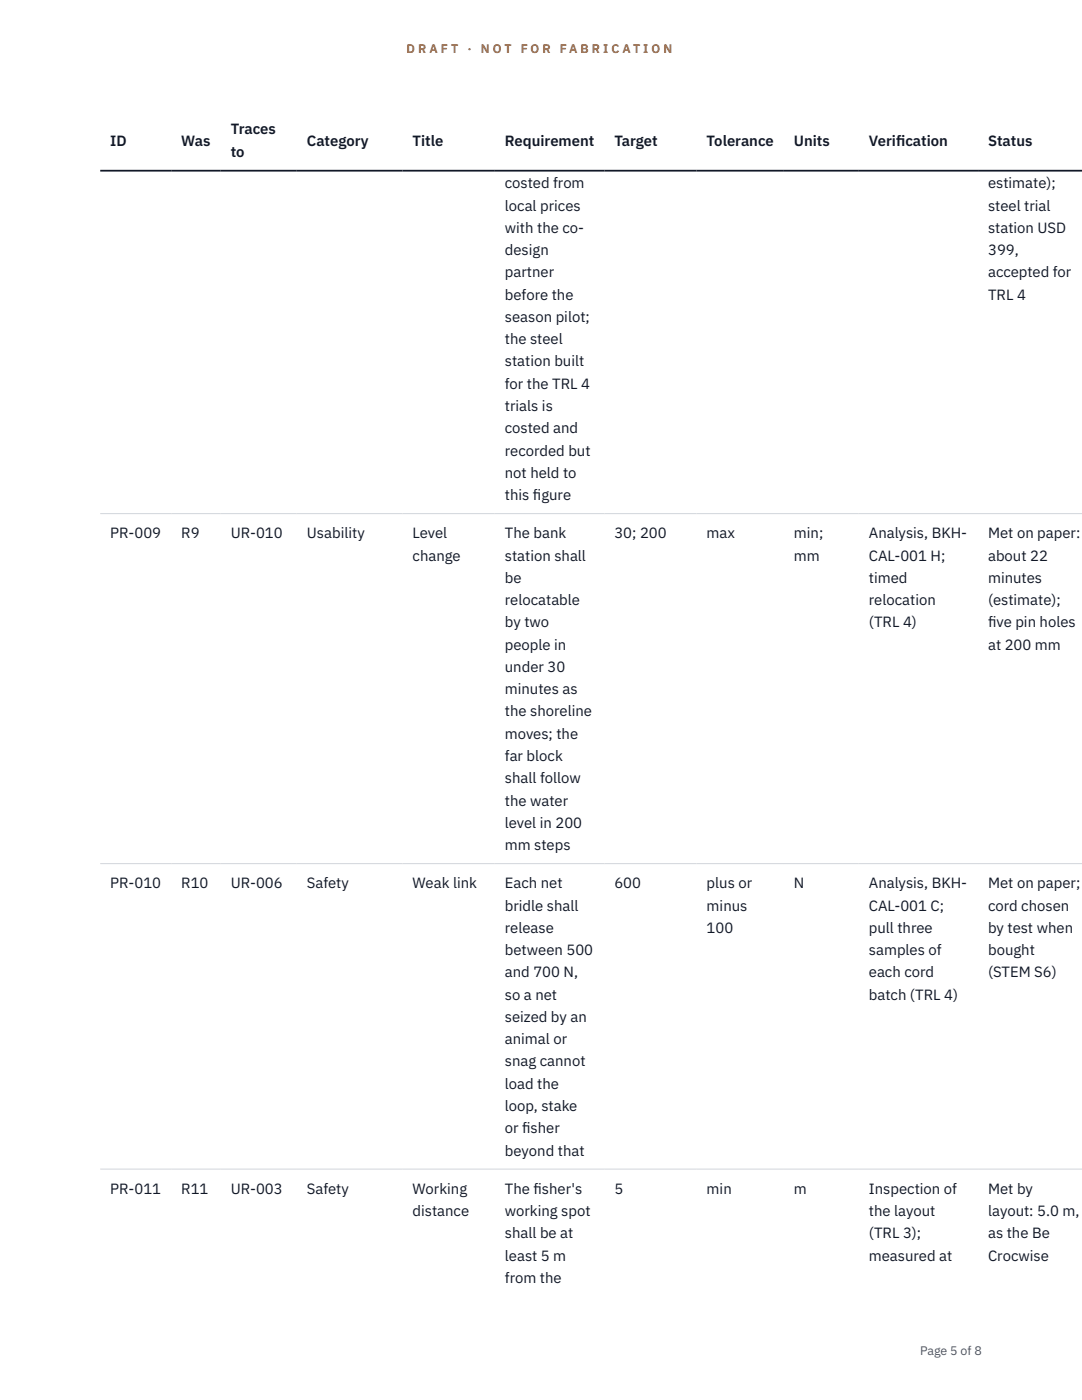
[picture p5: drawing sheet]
<svg xmlns="http://www.w3.org/2000/svg" width="216mm" height="279mm" viewBox="0 0 216 279" stroke-linecap="round" stroke-linejoin="round" font-family="sans-serif">
<defs><g id="words">
<g font-size="3" fill="#111827">
<text x="22" y="29.1">ID</text>
<text x="36.2" y="29.1">Was</text>
<text x="46" y="26.8">Traces</text>
<text x="61.2" y="29.1">Category</text>
<text x="82.3" y="29.1">Title</text>
<text x="100.7" y="29.1">Requirement</text>
<text x="122.6" y="29.1">Target</text>
<text x="141" y="29.1">Tolerance</text>
<text x="158.4" y="29.1">Units</text>
<text x="173.4" y="29.1">Verif</text>
<text x="178.8" y="29.1">ication</text>
<text x="197.2" y="29.1">Status</text>
<text x="46" y="31.3">to</text>
<text x="100.7" y="37.6">costed from</text>
<text x="197.2" y="37.6">estimate);</text>
<text x="100.7" y="42">local prices</text>
<text x="100.7" y="46.5">with the co-</text>
<text x="197.2" y="42">steel trial</text>
<text x="197.2" y="46.5">station USD</text>
<text x="100.7" y="50.9">design</text>
<text x="197.2" y="50.9">399,</text>
<text x="100.7" y="55.4">partner</text>
<text x="100.7" y="59.8">before the</text>
<text x="197.2" y="55.4">accepted for</text>
<text x="197.2" y="59.8">TRL 4</text>
<text x="100.7" y="64.2">season pilot;</text>
<text x="100.7" y="68.7">the steel</text>
<text x="100.7" y="73.1">station built</text>
<text x="100.7" y="77.6">for the TRL 4</text>
<text x="100.7" y="82">trials is</text>
<text x="100.7" y="86.5">costed and</text>
<text x="100.7" y="90.9">recorded but</text>
<text x="100.7" y="95.4">not held to</text>
<text x="100.7" y="99.8">this f</text>
<text x="106.3" y="99.8">igure</text>
<text x="22" y="107.4">PR-009</text>
<text x="36.2" y="107.4">R9</text>
<text x="46" y="107.4">UR-010</text>
<text x="61.2" y="107.4">Usability</text>
<text x="82.3" y="107.4">Level</text>
<text x="100.7" y="107.4">The bank</text>
<text x="122.6" y="107.4">30; 200</text>
<text x="141" y="107.4">max</text>
<text x="158.4" y="107.4">min;</text>
<text x="173.4" y="107.4">Analysis, BKH-</text>
<text x="197.2" y="107.4">Met on paper:</text>
<text x="82.3" y="111.9">change</text>
<text x="100.7" y="111.9">station shall</text>
<text x="158.4" y="111.9">mm</text>
<text x="173.4" y="111.9">CAL-001 H;</text>
<text x="197.2" y="111.9">about 22</text>
<text x="100.7" y="116.3">be</text>
<text x="173.4" y="116.3">timed</text>
<text x="197.2" y="116.3">minutes</text>
<text x="100.7" y="120.8">relocatable</text>
<text x="100.7" y="125.2">by two</text>
<text x="173.4" y="120.8">relocation</text>
<text x="173.4" y="125.2">(TRL 4)</text>
<text x="197.2" y="120.8">(estimate);</text>
<text x="197.2" y="125.2">f</text>
<text x="197.2" y="125.2">ive pin holes</text>
<text x="100.7" y="129.7">people in</text>
<text x="197.2" y="129.7">at 200 mm</text>
<text x="100.7" y="134.1">under 30</text>
<text x="100.7" y="138.5">minutes as</text>
<text x="100.7" y="143">the shoreline</text>
<text x="100.7" y="147.4">moves; the</text>
<text x="100.7" y="151.9">far block</text>
<text x="100.7" y="156.3">shall follow</text>
<text x="100.7" y="160.8">the water</text>
<text x="100.7" y="165.2">level in 200</text>
<text x="100.7" y="169.7">mm steps</text>
<text x="22" y="177.3">PR-010</text>
<text x="36.2" y="177.3">R10</text>
<text x="46" y="177.3">UR-006</text>
<text x="61.2" y="177.3">Safety</text>
<text x="82.3" y="177.3">Weak link</text>
<text x="100.7" y="177.3">Each net</text>
<text x="122.6" y="177.3">600</text>
<text x="141" y="177.3">plus or</text>
<text x="158.4" y="177.3">N</text>
<text x="173.4" y="177.3">Analysis, BKH-</text>
<text x="197.2" y="177.3">Met on paper;</text>
<text x="100.7" y="181.7">bridle shall</text>
<text x="141" y="181.7">minus</text>
<text x="173.4" y="181.7">CAL-001 C;</text>
<text x="197.2" y="181.7">cord chosen</text>
<text x="100.7" y="186.2">release</text>
<text x="100.7" y="190.6">between 500</text>
<text x="141" y="186.2">100</text>
<text x="173.4" y="186.2">pull three</text>
<text x="173.4" y="190.6">samples of</text>
<text x="197.2" y="186.2">by test when</text>
<text x="197.2" y="190.6">bought</text>
<text x="100.7" y="195.1">and 700 N,</text>
<text x="173.4" y="195.1">each cord</text>
<text x="197.2" y="195.1">(STEM S6)</text>
<text x="100.7" y="199.5">so a net</text>
<text x="100.7" y="203.9">seized by an</text>
<text x="173.4" y="199.5">batch (TRL 4)</text>
<text x="100.7" y="208.4">animal or</text>
<text x="100.7" y="212.8">snag cannot</text>
<text x="100.7" y="217.3">load the</text>
<text x="100.7" y="221.7">loop, stake</text>
<text x="100.7" y="226.2">or f</text>
<text x="104.2" y="226.2">isher</text>
<text x="100.7" y="230.6">beyond that</text>
<text x="22" y="238.2">PR-011</text>
<text x="36.2" y="238.2">R11</text>
<text x="46" y="238.2">UR-003</text>
<text x="61.2" y="238.2">Safety</text>
<text x="82.3" y="238.2">Working</text>
<text x="100.7" y="238.2">The f</text>
<text x="106.4" y="238.2">isher's</text>
<text x="122.6" y="238.2">5</text>
<text x="141" y="238.2">min</text>
<text x="158.4" y="238.2">m</text>
<text x="173.4" y="238.2">Inspection of</text>
<text x="197.2" y="238.2">Met by</text>
<text x="82.3" y="242.7">distance</text>
<text x="100.7" y="242.7">working spot</text>
<text x="173.4" y="242.7">the layout</text>
<text x="197.2" y="242.7">layout: 5.0 m,</text>
<text x="100.7" y="247.1">shall be at</text>
<text x="100.7" y="251.6">least 5 m</text>
<text x="173.4" y="247.1">(TRL 3);</text>
<text x="173.4" y="251.6">measured at</text>
<text x="197.2" y="247.1">as the Be</text>
<text x="197.2" y="251.6">Crocwise</text>
<text x="100.7" y="256">from the</text>
</g>
<g font-size="2.5" fill="#b45309">
<text x="81.1" y="10.5">D R A F T</text>
<text x="93.3" y="10.5">·</text>
<text x="95.9" y="10.5">N O T</text>
<text x="103.9" y="10.5">F O R</text>
<text x="111.7" y="10.5">F A B R I C A T I O N</text>
</g>
<text font-size="2.5" fill="#4b5563" x="183.6" y="270.3">Page 5 of 8</text>
</g></defs>
<path d="M20 102.5h195.9M20 172.4h195.9M20 233.3h195.9" fill="none" stroke="#d1d5db" stroke-width=".2"/>
<path d="M20 34.1h195.9" fill="none" stroke="#111827" stroke-width=".35"/>
<use href="#words"/>
</svg>
